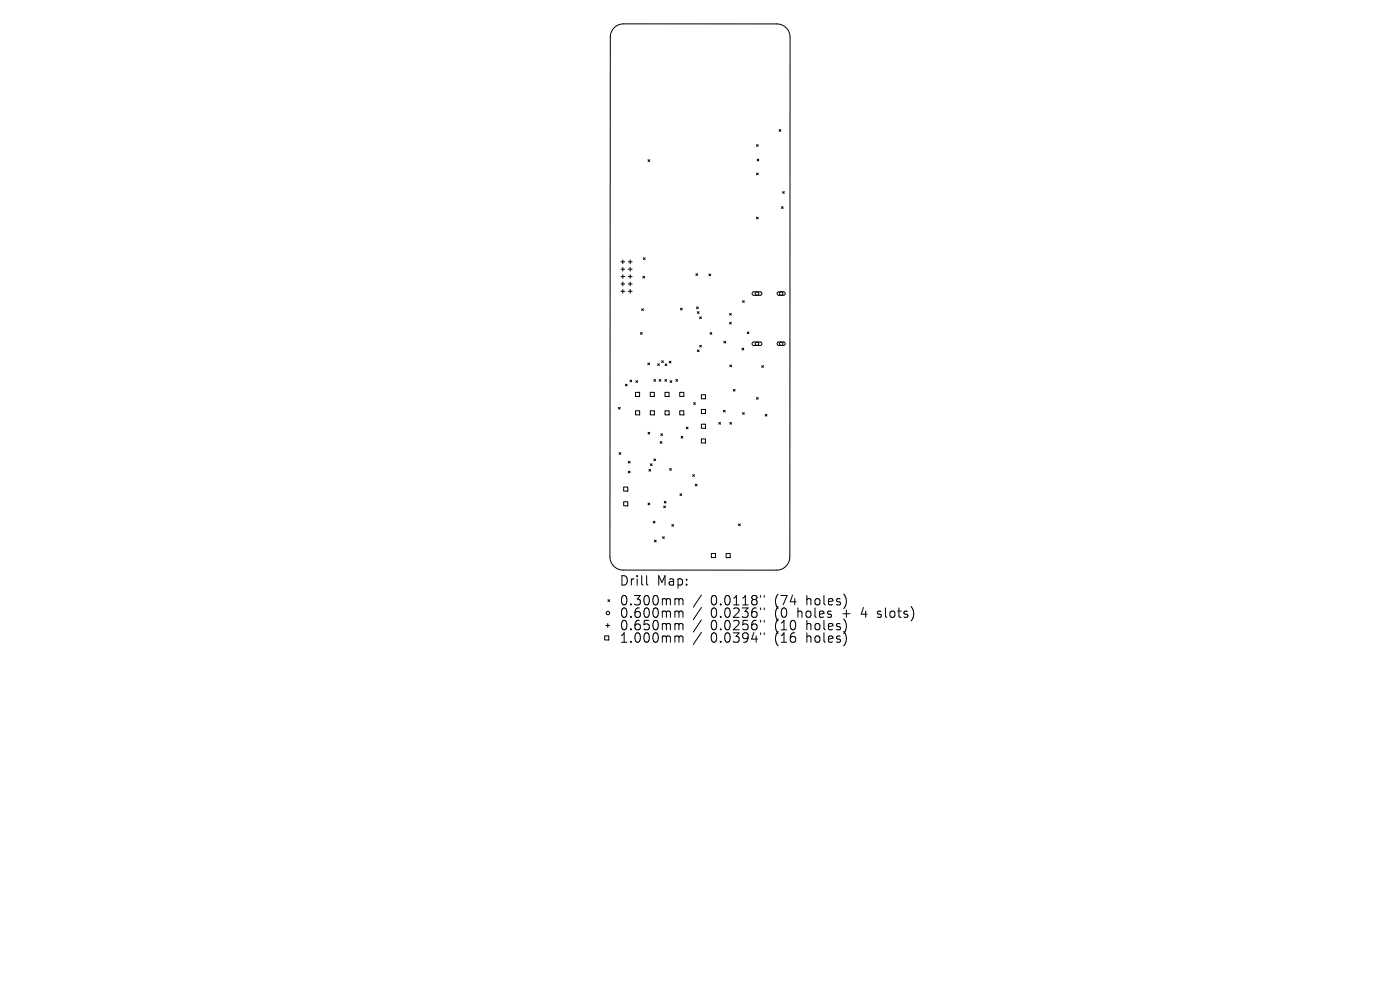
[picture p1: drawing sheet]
<svg xmlns="http://www.w3.org/2000/svg" width="297mm" height="210mm" viewBox="0 0 297 210" stroke-linecap="round" stroke-linejoin="round" font-family="sans-serif">
<defs><g id="words">
<g font-size="2.8">
<text x="131.3" y="124.5">Drill</text>
<text x="139.3" y="124.5">Map:</text>
<text x="131.3" y="128.7">0.300mm</text>
<text x="131.3" y="131.3">0.600mm</text>
<text x="150.8" y="128.7">0.0118&quot;</text>
<text x="150.8" y="131.3">0.0236&quot;</text>
<text x="164.5" y="128.7">(74</text>
<text x="164.5" y="131.3">(0</text>
<text x="169.5" y="131.3">holes</text>
<text x="171.4" y="128.7">holes)</text>
<text x="179.2" y="131.3">+</text>
<text x="183.4" y="131.3">4</text>
<text x="187" y="131.3">slots)</text>
<text x="131.3" y="134">0.650mm</text>
<text x="131.3" y="136.6">1.000mm</text>
<text x="150.8" y="134">0.0256&quot;</text>
<text x="150.8" y="136.6">0.0394&quot;</text>
<text x="164.5" y="134">(10</text>
<text x="164.5" y="136.6">(16</text>
<text x="171.4" y="134">holes)</text>
<text x="171.4" y="136.6">holes)</text>
</g>
</g></defs>
<g fill="none" stroke="#000" stroke-width=".21">
<path d="M130.3 5.9a2.82 2.82 0 0 1 2-.8h32.5a2.82 2.82 0 0 1 2.8 2.8v110.2a2.81 2.81 0 0 1-2.8 2.8h-32.6a2.81 2.81 0 0 1-2.8-2.8l.1-110.2a2.81 2.81 0 0 1 .8-2zM137.5 33.9l.3 .4M137.8 33.9l-.3 .4M160.5 30.7l.4 .4M160.5 36.7l.4 .4M160.6 33.8l.4 .3M160.9 30.7l-.4 .4M160.9 36.7l-.4 .4M161 33.8l-.4 .3M165.3 27.5l.4 .4M165.7 27.5l-.4 .4M131.7 55.5h.8"/>
<path d="M131.7 57.1h.8M131.7 58.7h.8M132.1 55.1v.8M132.1 56.7v.8M132.1 58.3v.8M132.1 59.8v.8M133.3 55.5h.8M133.3 57.1h.8M133.3 58.7h.8M133.7 55.1v.8M133.7 56.7v.8M133.7 58.3v.8"/>
<path d="M133.7 59.8v.8M136.4 58.6l.3 .4M136.5 54.7l.4 .3M136.7 58.6l-.3 .4M136.9 54.7l-.4 .3M147.6 58.1l.4 .3M148 58.1l-.4 .3M150.4 58.1l.4 .4M150.8 58.1l-.4 .4M160.5 46.1l.4 .3M160.9 46.1l-.4 .3M165.8 43.8l.3 .4"/>
<path d="M166 40.6l.4 .4M166.1 43.8l-.3 .4M166.4 40.6l-.4 .4M131.7 60.2h.8M131.7 61.8h.8M132.1 61.4v.8M133.3 60.2h.8M133.3 61.8h.8M133.7 61.4v.8M135.9 70.5l.3 .4M136.1 65.5l.4 .4M136.2 70.5l-.3 .4"/>
<path d="M136.5 65.5l-.4 .4M137.4 77l.4 .4M137.8 77l-.4 .4M139.5 77.2l.4 .3M139.9 77.2l-.4 .3M140.4 76.5l.3 .4M140.7 76.5l-.3 .4M141.1 77.2l.4 .4M141.5 77.2l-.4 .4M142 76.6l.3 .4M142.3 76.6l-.3 .4M144.4 65.4l.3 .3"/>
<path d="M144.7 65.4l-.3 .3M147.8 65.1l.3 .4M147.9 66.1l.4 .4M147.9 74.2l.4 .4M148.1 65.1l-.3 .4M148.3 66.1l-.4 .4M148.3 74.2l-.4 .4M148.4 67.2l.4 .4M148.4 73.3l.4 .3M148.8 67.2l-.4 .4M148.8 73.3l-.4 .3M150.6 70.5l.4 .4"/>
<path d="M151 70.5l-.4 .4M153.6 72.4l.3 .4M153.9 72.4l-.3 .4M154.8 66.5l.3 .4M154.8 68.4l.3 .3M154.8 77.4l.4 .4M155.1 66.5l-.3 .4M155.1 68.4l-.3 .3M155.2 77.4l-.4 .4M157.4 73.9l.4 .3M157.5 63.8l.4 .3M157.8 73.9l-.4 .3"/>
<path d="M157.9 63.8l-.4 .3M158.5 70.4l.4 .4M158.9 70.4l-.4 .4M159.7 62l1.6-.1 .3 .2v.2l-.3 .3h-1.5l-.2-.2zM159.7 72.7l1.6-.1 .3 .1v.3l-.3 .3h-1.5l-.2-.3zM161.6 77.6l.4 .3M162 77.6l-.4 .3M165 62l1.3-.1 .2 .2 .1 .2-.3 .3h-1.1l-.3-.2zM165 72.7l1.3-.1 .2 .1 .1 .3-.3 .3h-1.1l-.3-.3zM131.2 86.4l.4 .4M131.3 96l.4 .4M131.6 86.4l-.4 .4"/>
<path d="M131.7 96l-.4 .4M132.7 81.5l.4 .4M133.1 81.5l-.4 .4M133.3 97.9l.4 .3M133.3 99.9l.4 .4M133.6 80.6l.4 .4M133.7 97.9l-.4 .3M133.7 99.9l-.4 .4M134 80.6l-.4 .4M134.8 83.2h.9v.9h-.9zM134.8 87.1h.9v.9h-.9zM134.9 80.8l.4 .3"/>
<path d="M135.3 80.8l-.4 .3M137.5 91.7l.3 .4M137.7 99.6l.3 .3M137.8 91.7l-.3 .4M137.9 83.2h.9v.9h-.9zM138 87.1h.8v.9h-.8zM138 98.4l.3 .4M138 99.6l-.3 .3M138.3 98.4l-.3 .4M138.7 80.5l.4 .4M138.7 97.4l.4 .3M139.1 80.5l-.4 .4"/>
<path d="M139.1 97.4l-.4 .3M139.8 80.5l.4 .4M140.1 93.7l.3 .3M140.2 80.5l-.4 .4M140.2 92l.4 .4M140.4 93.7l-.3 .3M140.6 92l-.4 .4M141 80.5l.4 .4M141.1 83.2h.8v.9h-.8zM141.1 87.1h.8v.9h-.8zM141.4 80.5l-.4 .4M142.1 99.4l.3 .4"/>
<path d="M142.2 80.8l.3 .3M142.4 99.4l-.3 .4M142.5 80.8l-.3 .3M143.4 80.5l.4 .4M143.8 80.5l-.4 .4M144.2 83.2h.9v.9h-.9zM144.2 87.1h.9v.9h-.9zM144.5 92.6l.4 .3M144.9 92.6l-.4 .3M145.6 90.6l.4 .4M146 90.6l-.4 .4M147.1 85.4l.4 .4"/>
<path d="M147.5 85.4l-.4 .4M148.8 83.7h.9v.9h-.9zM148.8 86.9h.9v.8h-.9zM148.8 90h.9v.8h-.9zM148.8 93.1h.9v.9h-.9zM152.5 89.6l.4 .4M152.9 89.6l-.4 .4M153.5 87l.3 .4M153.8 87l-.3 .4M154.8 89.6l.4 .4M155.2 89.6l-.4 .4M155.6 82.6l.3 .4"/>
<path d="M155.9 82.6l-.3 .4M157.5 87.5l.4 .4M157.9 87.5l-.4 .4M160.5 84.3l.4 .4M160.9 84.3l-.4 .4M162.3 87.9l.4 .4M162.7 87.9l-.4 .4M132.3 103.3h.9v.9h-.9zM132.3 106.4h.9v.9h-.9zM137.5 106.7l.3 .4M137.8 106.7l-.3 .4M138.6 110.6l.4 .4"/>
<path d="M138.8 114.6l.4 .4M139 110.6l-.4 .4M139.2 114.6l-.4 .4M140.6 113.8l.3 .4M140.8 107.3l.4 .4M140.9 113.8l-.3 .4M140.9 106.3l.4 .4M141.2 107.3l-.4 .4M141.3 106.3l-.4 .4M142.5 111.3l.4 .3M142.9 111.3l-.4 .3M144.2 104.7l.4 .4"/>
<path d="M144.6 104.7l-.4 .4M147 100.7l.3 .4M147.3 100.7l-.3 .4M147.5 102.7l.4 .4M147.9 102.7l-.4 .4M150.9 117.4h.9v.9h-.9zM154 117.4h.9v.9h-.9zM156.7 111.1l.3 .4M157 111.1l-.3 .4M128.3 134.9h.9v.9h-.9zM128.5 132.7h.8M128.9 132.3v.8"/>
<path d="M129 127.2l.3 .4M129.3 127.2l-.3 .4M137.2 122.1v1.7l.3 .3M143.5 127l.4 .1 .1 .2M143.5 129.6h.2l.3 .3M143.5 132.3h.2l.3 .3M143.5 134.9h.2l.3 .3M144 127.3l.3-.3 .5 .1 .1 1.2M144 127.3v1M144 129.9v1.1M144 132.6v1M144 135.2v1"/>
<path d="M144 129.9l.3-.3 .5 .1 .1 1.3M144 132.6l.3-.3 .5 .1 .1 1.2M144 135.2l.3-.3 .5 .1 .1 1.2M148.8 126.2l-1.7 2.6M148.8 128.9l-1.7 2.5M148.8 131.5l-1.7 2.6M148.8 134.1l-1.7 2.6M161.4 126.3v.4M161.4 129v.3M161.4 131.6v.4M161.4 134.2v.4M162.1 126.3v.4"/>
<path d="M162.1 129v.3M162.1 131.6v.4M162.1 134.2v.4M186.1 130.9l.2 .1M186.2 129.7v.5"/>
<circle cx="160.6" cy="62.3" r=".37"/>
<circle cx="160.6" cy="72.9" r=".37"/>
<circle cx="165.7" cy="72.9" r=".37"/>
<circle cx="165.7" cy="62.3" r=".37"/>
<circle cx="129" cy="130" r=".37"/>
</g>
<use href="#words"/>
</svg>
